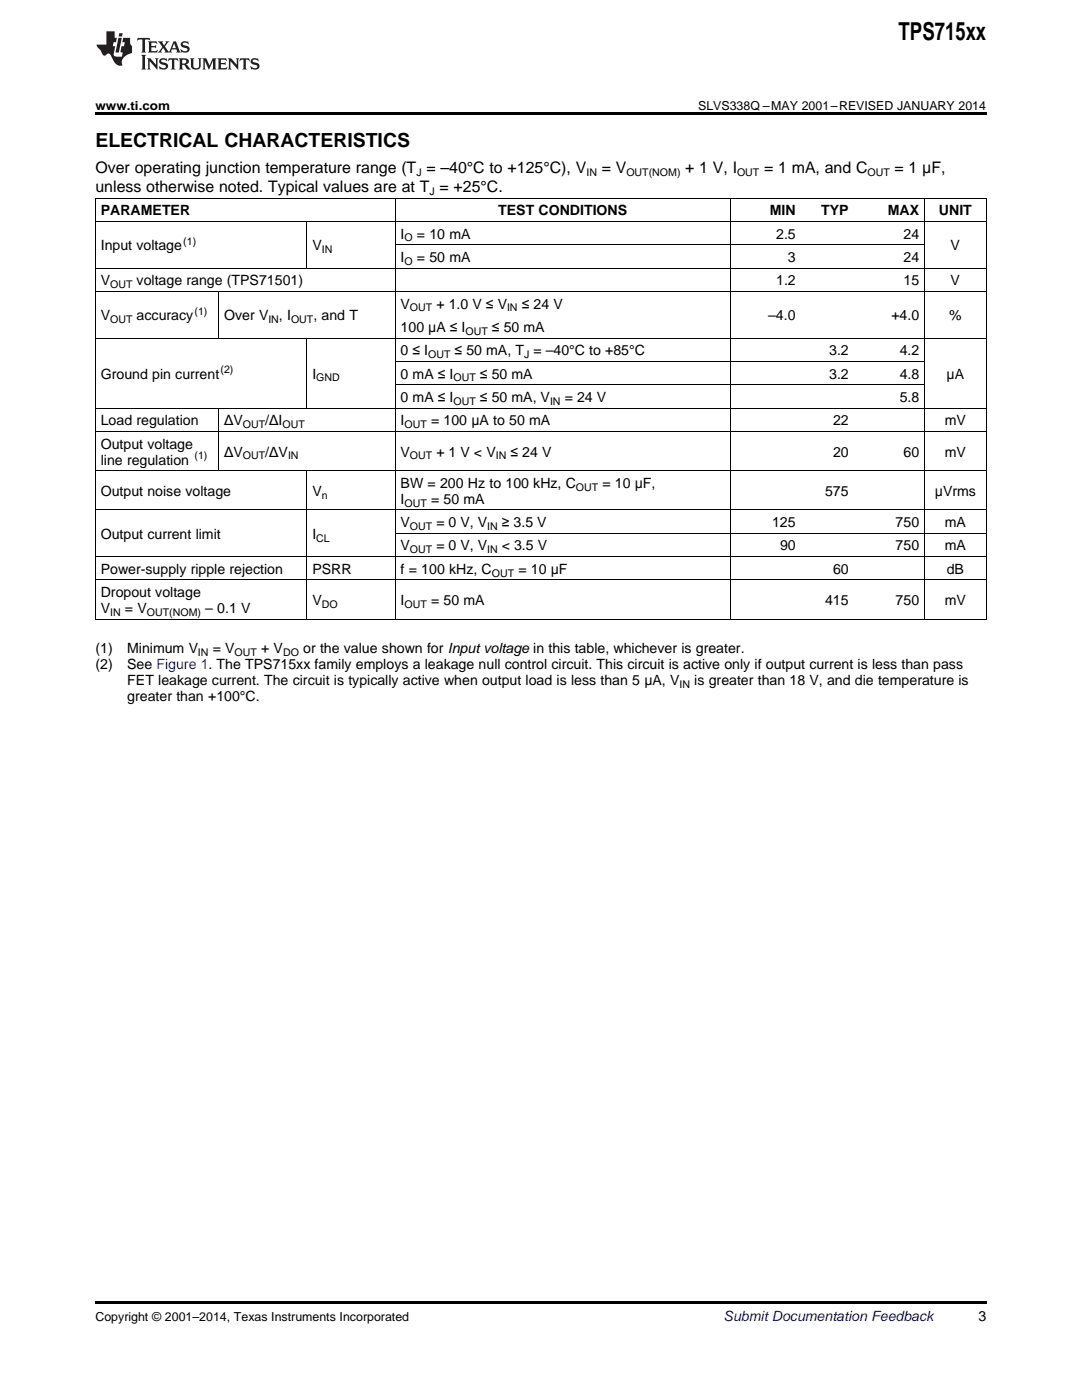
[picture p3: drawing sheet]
<svg xmlns="http://www.w3.org/2000/svg" width="216mm" height="279mm" viewBox="0 0 216 279" stroke-linecap="round" stroke-linejoin="round" font-family="sans-serif">
<defs><g id="words">
<text font-size="4.9" x="179.3" y="7.9">TPS715xx</text>
<text font-size="3.9" x="19" y="29.3">ELECTRICAL CHARACTERISTICS</text>
<g font-size="3.2">
<text x="19" y="34.4">Over operating junction temperature range (T = –40°C to +125°C), V</text>
<text x="120.1" y="34.4">= V</text>
<text x="136.7" y="34.4">+ 1 V, I</text>
<text x="152.5" y="34.4">= 1 mA, and C</text>
<text x="178.5" y="34.4">= 1 μF,</text>
<text x="19" y="38.3">unless otherwise noted. Typical values are at T = +25°C.</text>
</g>
<g font-size="2.8">
<text x="20.1" y="43">PARAMETER</text>
<text x="79.9" y="47.6">I</text>
<text x="83.2" y="47.6">= 10 mA</text>
<text x="99.4" y="43">TEST CONDITIONS</text>
<text x="153.6" y="43">MIN</text>
<text x="154.9" y="47.6">2.5</text>
<text x="163.9" y="43">TYP</text>
<text x="177.2" y="43">MAX</text>
<text x="180.3" y="47.6">24</text>
<text x="187.4" y="43">UNIT</text>
<text x="20.1" y="50">Input voltage</text>
<text x="62.3" y="50">V</text>
<text x="79.9" y="52.3">I</text>
<text x="83.2" y="52.3">= 50 mA</text>
<text x="157.2" y="52.3">3</text>
<text x="180.3" y="52.3">24</text>
<text x="189.7" y="50">V</text>
<text x="20.1" y="56.9">V</text>
<text x="27.3" y="56.9">voltage range (TPS71501)</text>
<text x="154.9" y="56.9">1.2</text>
<text x="180.3" y="56.9">15</text>
<text x="189.7" y="56.9">V</text>
<text x="20.1" y="63.9">V</text>
<text x="27.3" y="63.9">accuracy</text>
<text x="44.7" y="63.9">Over V</text>
<text x="55.7" y="63.9">, I</text>
<text x="62.5" y="63.9">, and T</text>
<text x="79.9" y="61.6">V</text>
<text x="87.1" y="61.6">+ 1.0 V ≤ V</text>
<text x="104.1" y="61.6">≤ 24 V</text>
<text x="153.3" y="63.9">–4.0</text>
<text x="177.9" y="63.9">+4.0</text>
<text x="189.4" y="63.9">%</text>
<text x="79.9" y="66.3">100 μA ≤ I</text>
<text x="79.9" y="70.9">0 ≤ I</text>
<text x="90.7" y="70.9">≤ 50 mA, T = –40°C to +85°C</text>
<text x="98.2" y="66.3">≤ 50 mA</text>
<text x="165.5" y="70.9">3.2</text>
<text x="179.5" y="70.9">4.2</text>
<text x="20.1" y="75.6">Ground pin current</text>
<text x="62.3" y="75.6">I</text>
<text x="79.9" y="75.6">0 mA ≤ I</text>
<text x="95.8" y="75.6">≤ 50 mA</text>
<text x="165.5" y="75.6">3.2</text>
<text x="179.5" y="75.6">4.8</text>
<text x="188.9" y="75.6">μA</text>
<text x="79.9" y="80.2">0 mA ≤ I</text>
<text x="95.8" y="80.2">≤ 50 mA, V</text>
<text x="112.7" y="80.2">= 24 V</text>
<text x="179.5" y="80.2">5.8</text>
<text x="20.1" y="84.9">Load regulation</text>
<text x="20.1" y="89.5">Output voltage</text>
<text x="44.7" y="84.9">ΔV</text>
<text x="52.9" y="84.9">/ΔI</text>
<text x="79.9" y="84.9">I</text>
<text x="86" y="84.9">= 100 μA to 50 mA</text>
<text x="166.2" y="84.9">22</text>
<text x="188.5" y="84.9">mV</text>
<text x="20.1" y="92.7">line regulation</text>
<text x="44.7" y="91.1">ΔV</text>
<text x="52.9" y="91.1">/ΔV</text>
<text x="79.9" y="91.1">V</text>
<text x="87.1" y="91.1">+ 1 V &lt; V</text>
<text x="101.8" y="91.1">≤ 24 V</text>
<text x="166.2" y="91.1">20</text>
<text x="180.3" y="91.1">60</text>
<text x="188.5" y="91.1">mV</text>
<text x="20.1" y="99">Output noise voltage</text>
<text x="62.3" y="99">V</text>
<text x="79.9" y="97.4">BW = 200 Hz to 100 kHz, C</text>
<text x="79.9" y="100.5">I</text>
<text x="86" y="100.5">= 50 mA</text>
<text x="120.2" y="97.4">= 10 μF,</text>
<text x="164.6" y="99">575</text>
<text x="186.5" y="99">μVrms</text>
<text x="20.1" y="107.5">Output current limit</text>
<text x="62.3" y="107.5">I</text>
<text x="79.9" y="105.2">V</text>
<text x="87.1" y="105.2">= 0 V, V</text>
<text x="100.1" y="105.2">≥ 3.5 V</text>
<text x="154.1" y="105.2">125</text>
<text x="178.7" y="105.2">750</text>
<text x="188.5" y="105.2">mA</text>
<text x="79.9" y="109.9">V</text>
<text x="87.1" y="109.9">= 0 V, V</text>
<text x="100.1" y="109.9">&lt; 3.5 V</text>
<text x="155.6" y="109.9">90</text>
<text x="178.7" y="109.9">750</text>
<text x="188.5" y="109.9">mA</text>
<text x="20.1" y="114.5">Power-supply ripple rejection</text>
<text x="20.1" y="119.2">Dropout voltage</text>
<text x="62.3" y="114.5">PSRR</text>
<text x="79.9" y="114.5">f = 100 kHz, C</text>
<text x="103.4" y="114.5">= 10 μF</text>
<text x="166.2" y="114.5">60</text>
<text x="188.9" y="114.5">dB</text>
<text x="20.1" y="122.3">V</text>
<text x="24.9" y="122.3">= V</text>
<text x="41" y="122.3">– 0.1 V</text>
<text x="62.3" y="120.8">V</text>
<text x="79.9" y="120.8">I</text>
<text x="86" y="120.8">= 50 mA</text>
<text x="164.6" y="120.8">415</text>
<text x="178.7" y="120.8">750</text>
<text x="188.5" y="120.8">mV</text>
<text x="19" y="130.3">(1)</text>
<text x="25.4" y="130.3">Minimum V</text>
<text x="42.4" y="130.3">= V</text>
<text x="52.1" y="130.3">+ V</text>
<text x="60.5" y="130.3">or the value shown for Input voltage in this table, whichever is greater.</text>
<text x="19" y="133.5">(2)</text>
<text x="25.4" y="133.5">See Figure 1. The TPS715xx family employs a leakage null control circuit. This circuit is active only if output current is less than pass</text>
<text x="25.4" y="136.7">FET leakage current. The circuit is typically active when output load is less than 5 μA, V</text>
<text x="138.5" y="136.7">is greater than 18 V, and die temperature is</text>
<text x="25.4" y="139.8">greater than +100°C.</text>
<text x="195.3" y="263.6">3</text>
</g>
<text font-size="2.8" fill="#0000c8" x="144.4" y="263.6">Submit Documentation Feedback</text>
<g font-size="2.5">
<text x="19" y="21.9">www.ti.com</text>
<text x="139.3" y="21.9">SLVS338Q –MAY 2001–REVISED JANUARY 2014</text>
<text x="19" y="263.6">Copyright © 2001–2014, Texas Instruments Incorporated</text>
</g>
<g font-size="2.1">
<text x="83.1" y="35.1">J</text>
<text x="117" y="35.1">IN</text>
<text x="125" y="35.1">OUT(NOM)</text>
<text x="147.1" y="35.1">OUT</text>
<text x="173.1" y="35.1">OUT</text>
<text x="85.7" y="38.9">J</text>
<text x="36.6" y="48.8">(1)</text>
<text x="64.2" y="50.5">IN</text>
<text x="80.7" y="48.2">O</text>
<text x="80.7" y="52.8">O</text>
<text x="22" y="57.5">OUT</text>
<text x="22" y="64.5">OUT</text>
<text x="38.8" y="62.8">(1)</text>
<text x="53.6" y="64.5">IN</text>
<text x="58.1" y="64.5">OUT</text>
<text x="81.8" y="62.2">OUT</text>
<text x="101.2" y="62.2">IN</text>
<text x="85.4" y="71.5">OUT</text>
<text x="92.9" y="66.8">OUT</text>
<text x="104.6" y="71.5">J</text>
<text x="44" y="74.4">(2)</text>
<text x="63.1" y="76.1">GND</text>
<text x="90.5" y="76.1">OUT</text>
<text x="90.5" y="80.8">OUT</text>
<text x="109.8" y="80.8">IN</text>
<text x="48.5" y="85.4">OUT</text>
<text x="56.4" y="85.4">OUT</text>
<text x="80.7" y="85.4">OUT</text>
<text x="38.8" y="91.6">(1)</text>
<text x="48.5" y="91.7">OUT</text>
<text x="57.5" y="91.7">IN</text>
<text x="81.8" y="91.7">OUT</text>
<text x="98.9" y="91.7">IN</text>
<text x="64.2" y="99.5">n</text>
<text x="80.7" y="101.1">OUT</text>
<text x="114.9" y="97.9">OUT</text>
<text x="81.8" y="105.8">OUT</text>
<text x="97.2" y="105.8">IN</text>
<text x="63.1" y="108.1">CL</text>
<text x="81.8" y="110.4">OUT</text>
<text x="97.2" y="110.4">IN</text>
<text x="98.1" y="115.1">OUT</text>
<text x="22" y="122.9">IN</text>
<text x="29.3" y="122.9">OUT(NOM)</text>
<text x="64.2" y="121.3">DO</text>
<text x="80.7" y="121.3">OUT</text>
<text x="39.5" y="130.9">IN</text>
<text x="46.8" y="130.9">OUT</text>
<text x="56.5" y="130.9">DO</text>
<text x="135.6" y="137.2">IN</text>
</g>
</g></defs>
<path d="M19 22.5h177.8v.5h-177.8zM19 259.7h177.8v.5h-177.8z" fill="#000"/>
<g fill="none" stroke="#000" stroke-width=".2">
<path d="M19 39.5h177.8M19.1 39.6v84M78.8 39.6v84M145.7 39.6v84M184.4 39.6v84M196.8 39.6v84M19 58.2h177.8M19 53.5h177.8M19 44.2h177.8M43.6 58.2v9.3M61.2 44.2v9.4M78.9 48.8h105.6"/>
<path d="M19 67.5h177.8M61.2 67.5v14M78.9 76.8h105.6M78.9 72.1h105.6M19 93.9h177.8M19 86.1h177.8M19 81.4h177.8M43.6 81.5v12.5M61.2 94v29.6M19 115.7h177.8M19 111.1h177.8M19 101.8h177.8"/>
<path d="M78.9 106.4h117.9M19 123.6h177.8"/>
</g>
<g fill="#231f20">
<path d="M27.5 7.6l-.1 .5 .4-.2h.6v.1v2.1l-.2 .4h1l-.3-.4v-2.1l.1-.1h.5l.5 .2-.2-.5zM29.5 8.3l.2 .3v1.5l-.2 .4h1.8l.2-.6a1.04 1.04 0 0 1-1.3 .2v-.7h.6l.3 .2v-.6l-.3 .2h-.6v-.6l.8-.1 .4 .3-.2-.5zM31.5 8.3l.9 1.1-.9 1.1h.8l-.2-.2 .5-.7 .4 .7-.2 .2h1.5l-.1-.2 .1-.4h.9l.1 .4-.2 .2h1l-.3-.3-.7-1.9h-.5l-.9 2-.8-1 .9-1h-.8l.1 .3-.3 .5-.4-.6 .2-.2zM34.7 8.6l.4 1h-.7zM36.3 8.4a.63 .63 0 0 0-.2 .7 .63 .63 0 0 0 .6 .4l.6 .2 .1 .2a.75 .75 0 0 1-.7 .4 .75 .75 0 0 1-.6-.5l.1 .7 .1-.1a1.11 1.11 0 0 0 1.5-.6 1.13 1.13 0 0 0-1.2-.8l-.1-.4a1.04 1.04 0 0 1 1.2 .2l-.2-.5-.1 .1-.5-.2zM28.2 10.9l.2 .4v2.2l-.2 .4h1l-.3-.4v-2.2l.3-.4zM29.3 11.6l.3 .4v1.5l-.3 .4h.8l-.2-.4v-1.3l1.5 1.7v-1.9l.2-.4h-.7l.2 .4v.9l-1.1-1.3zM32 11.8a.62 .62 0 0 0-.2 .7 .62 .62 0 0 0 .6 .4l.6 .1 .1 .3a.76 .76 0 0 1-.7 .3 .76 .76 0 0 1-.6-.4l.1 .7 .1-.1a1.11 1.11 0 0 0 1.5-.6 1.13 1.13 0 0 0-1.2-.8l-.1-.4a1.04 1.04 0 0 1 1.2 .2l-.2-.6-.1 .1-.5-.1zM33.7 11.6l-.2 .6a.61 .61 0 0 1 .8-.3v1.6l-.2 .4h.9l-.2-.4v-1.6a.63 .63 0 0 1 .8 .3l-.2-.6zM35.6 11.6l.3 .4v1.5l-.3 .4h1l-.2-.2v-.8l.5 .2a.76 .76 0 0 0 1.2 .7l-1-1a.58 .58 0 0 0 .6-.5 .58 .58 0 0 0-.5-.6zM36.4 11.9h.1a.45 .45 0 0 1 .5 .1 .45 .45 0 0 1 .1 .5l-.7 .2zM37.9 11.6l.2 .2a2.17 2.17 0 0 0 .3 1.9 .99 .99 0 0 0 1.6-.6v-1.1l.2-.4h-.7l.2 .2a1.92 1.92 0 0 1-.2 1.8 .6 .6 0 0 1-.9-.5v-1.1l.2-.4zM40.4 11.6l.2 .4v1.5l-.2 .4h.7l-.2-.4v-1.4l.8 1.8 .8-1.8v1.4l-.2 .4h.9l-.2-.4v-1.5l.2-.4h-.8l-.6 1.5-.6-1.5zM43.4 11.6l.2 .4v1.5l-.2 .4h1.8l.2-.6a1.04 1.04 0 0 1-1.3 .1v-.6h.5l.4 .2v-.6l-.4 .2h-.5v-.7h.8l.3 .3-.1-.6zM45.5 11.6l.2 .4v1.5l-.2 .4h.7l-.2-.4v-1.3l1.5 1.7v-1.9l.2-.4h-.7l.2 .4v.9l-1.1-1.3zM47.9 11.6l-.1 .6a.61 .61 0 0 1 .8-.3v1.6l-.3 .4h1l-.3-.4 .1-1.6a.63 .63 0 0 1 .7 .3l-.1-.6zM50.2 11.8a.62 .62 0 0 0-.2 .7 .62 .62 0 0 0 .6 .4l.6 .1 .2 .3a.76 .76 0 0 1-.8 .3 .76 .76 0 0 1-.6-.4l.1 .7 .2-.1a1.11 1.11 0 0 0 1.5-.6 1.13 1.13 0 0 0-1.3-.8l-.1-.4a1.04 1.04 0 0 1 1.2 .2l-.1-.6-.2 .1-.5-.1z"/>
<path d="M21.2 6.3v2.6h-1.9l.1 .4 .7 .9a.91 .91 0 0 0 1 .8 .56 .56 0 0 1 .5-.3 .56 .56 0 0 1 .5 .3l.4 .8a1.53 1.53 0 0 0 1.9 1.2 1.54 1.54 0 0 1 1-2.1l.9-.3v-1.4a1.52 1.52 0 0 1-.3-1.6h-1.4l-.2 .8h.5l-.2 .8h-.4l-.2 1v.2l.4 .1-.2 .8a1.93 1.93 0 0 1-1.6-.3l.3-1.8h-.5l.2-.8h.4l.2-.8h-.4v-1.3zM23.6 7.6l-.6 2.9h.7l.6-2.9zM23.8 6.6l-.1 .7h.6l.2-.7z"/>
</g>
<use href="#words"/>
</svg>
